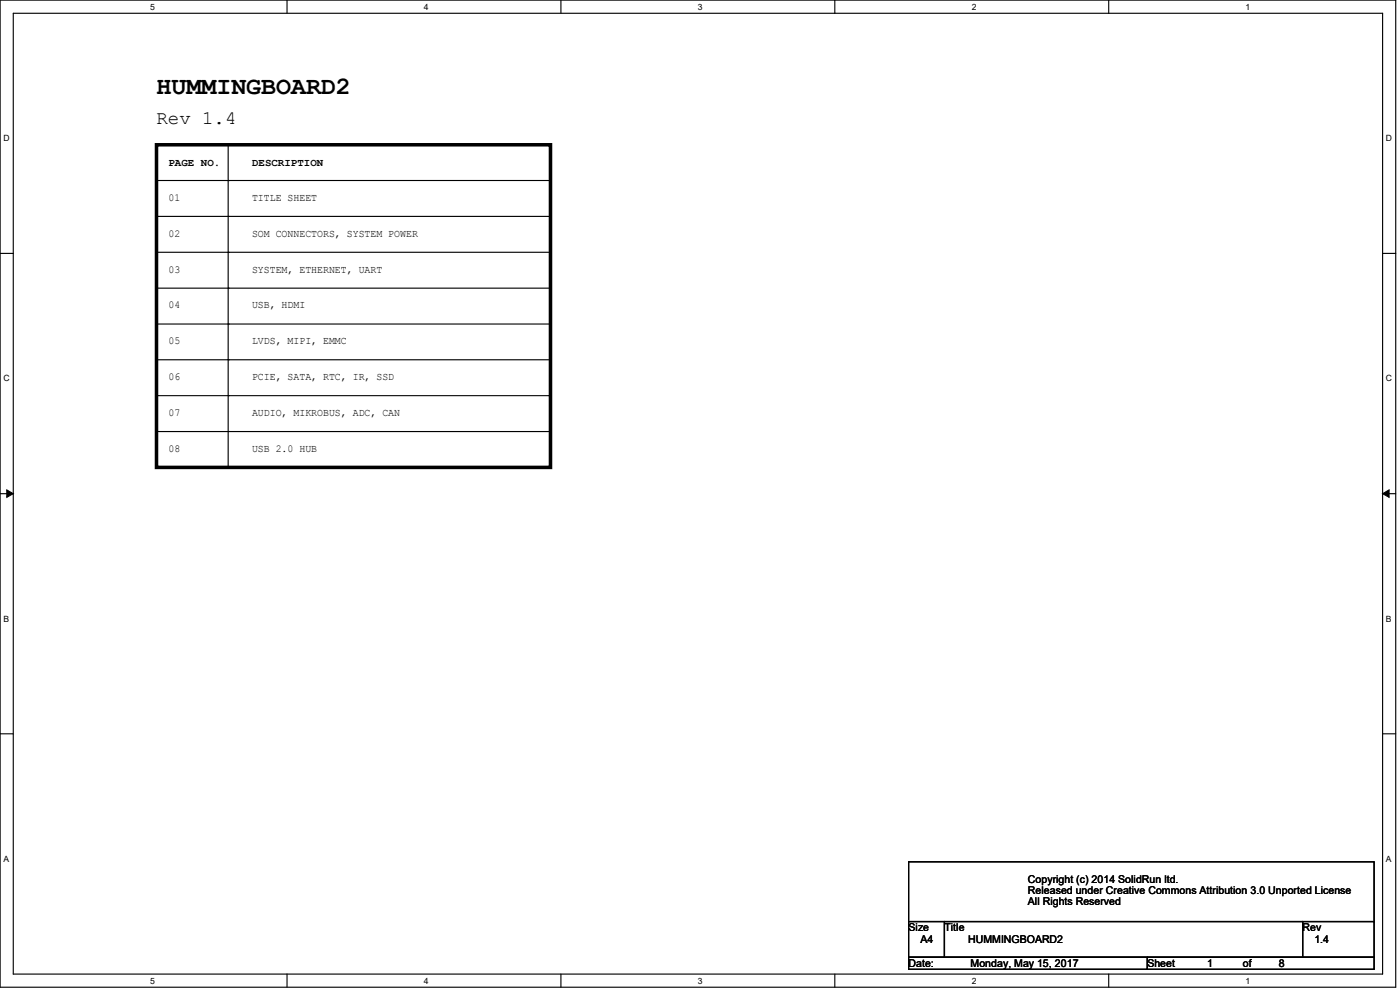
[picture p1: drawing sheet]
<svg xmlns="http://www.w3.org/2000/svg" width="420mm" height="297mm" viewBox="0 0 420 297" stroke-linecap="round" stroke-linejoin="round" font-family="sans-serif">
<defs><g id="words">
<text font-size="7.5" x="47" y="28.2">HUMMINGBOARD2</text>
<text font-size="5.7" x="46.9" y="37.2">Rev 1.4</text>
<g font-size="3.2">
<text x="50.5" y="49.6">PAGE NO.</text>
<text x="75.6" y="49.6">DESCRIPTION</text>
<text x="50.5" y="60.2">01</text>
<text x="75.6" y="60.2">TITLE SHEET</text>
<text x="50.5" y="71">02</text>
<text x="75.6" y="71">SOM CONNECTORS, SYSTEM POWER</text>
<text x="50.5" y="81.7">03</text>
<text x="75.6" y="81.7">SYSTEM, ETHERNET, UART</text>
<text x="50.5" y="92.5">04</text>
<text x="75.6" y="92.5">USB, HDMI</text>
<text x="50.5" y="103.2">05</text>
<text x="75.6" y="103.2">LVDS, MIPI, EMMC</text>
<text x="50.5" y="114">06</text>
<text x="75.6" y="114">PCIE, SATA, RTC, IR, SSD</text>
<text x="50.5" y="124.7">07</text>
<text x="75.6" y="124.7">AUDIO, MIKROBUS, ADC, CAN</text>
<text x="50.5" y="135.5">08</text>
<text x="75.6" y="135.5">USB 2.0 HUB</text>
<text x="308.4" y="264.7">Copyright (c) 2014 SolidRun ltd.</text>
<text x="308.4" y="268">Released under Creative Commons Attribution 3.0 Unported License</text>
<text x="308.4" y="271.3">All Rights Reserved</text>
<text x="272.6" y="279.1">Size</text>
<text x="283.3" y="279.1">Title</text>
<text x="390.8" y="279.1">Rev</text>
<text x="276.2" y="282.6">A4</text>
<text x="290.5" y="282.6">HUMMINGBOARD2</text>
<text x="394.3" y="282.6">1.4</text>
<text x="272.6" y="289.8">Date:</text>
<text x="291.2" y="289.8">Monday, May 15, 2017</text>
<text x="344.2" y="289.8">Sheet</text>
<text x="362.1" y="289.8">1</text>
<text x="372.9" y="289.8">of</text>
<text x="383.6" y="289.8">8</text>
</g>
<g font-size="2.6">
<text x="45" y="2.9">5</text>
<text x="127.2" y="2.9">4</text>
<text x="209.3" y="2.9">3</text>
<text x="291.5" y="2.9">2</text>
<text x="373.7" y="2.9">1</text>
<text x="1.1" y="42.3">D</text>
<text x="415.8" y="42.3">D</text>
<text x="1.1" y="114.3">C</text>
<text x="415.8" y="114.3">C</text>
<text x="1.1" y="186.3">B</text>
<text x="415.8" y="186.3">B</text>
<text x="1.1" y="258.2">A</text>
<text x="415.8" y="258.2">A</text>
<text x="45" y="294.8">5</text>
<text x="127.2" y="294.8">4</text>
<text x="209.3" y="294.8">3</text>
<text x="291.5" y="294.8">2</text>
<text x="373.7" y="294.8">1</text>
</g>
</g></defs>
<path d="M0 0h418.7v295.9h-418.7zM4 4h410.8v287.9h-410.8z" fill="none" stroke="#000" stroke-width=".34"/>
<g fill="#fff">
<path d="M45 .6h1.5v2.9h-1.5z"/>
<path d="M45 292.5h1.5v2.9h-1.5z"/>
</g>
<path d="M86.1 0v4M86.1 291.9v4" fill="none" stroke="#000" stroke-width=".34"/>
<g fill="#fff">
<path d="M127.2 .6h1.4v2.9h-1.4z"/>
<path d="M127.2 292.5h1.4v2.9h-1.4z"/>
</g>
<path d="M168.3 0v4M168.3 291.9v4" fill="none" stroke="#000" stroke-width=".34"/>
<g fill="#fff">
<path d="M209.3 .6h1.5v2.9h-1.5z"/>
<path d="M209.3 292.5h1.5v2.9h-1.5z"/>
</g>
<path d="M250.4 0v4M250.4 291.9v4" fill="none" stroke="#000" stroke-width=".34"/>
<g fill="#fff">
<path d="M291.5 .6h1.4v2.9h-1.4z"/>
<path d="M291.5 292.5h1.4v2.9h-1.4z"/>
</g>
<path d="M332.6 0v4M332.6 291.9v4" fill="none" stroke="#000" stroke-width=".34"/>
<g fill="#fff">
<path d="M373.7 .6h1.4v2.9h-1.4z"/>
<path d="M373.7 292.5h1.4v2.9h-1.4z"/>
<path d="M1.1 40h1.8v2.8h-1.8z"/>
<path d="M415.8 40h1.9v2.8h-1.9z"/>
<path d="M1.1 111.9h1.8v2.9h-1.8z"/>
<path d="M415.8 111.9h1.9v2.9h-1.9z"/>
</g>
<path d="M0 75.9h4M414.8 75.9h3.9" fill="none" stroke="#000" stroke-width=".34"/>
<g fill="#fff">
<path d="M1.1 183.9h1.7v2.9h-1.7z"/>
<path d="M415.8 183.9h1.7v2.9h-1.7z"/>
</g>
<path d="M0 148h4M414.8 148h3.9" fill="none" stroke="#000" stroke-width=".34"/>
<path d="M2 146.8l2 1.2-2 1.1zM414.8 148l1.9-1.2v2.3z" fill="#000" stroke="#000" stroke-width=".3"/>
<g fill="#fff">
<path d="M1.1 255.9h1.7v2.9h-1.7z"/>
<path d="M415.8 255.9h1.7v2.9h-1.7z"/>
</g>
<g fill="none" stroke="#000" stroke-width=".34">
<path d="M46.9 54.1h118.2M68.5 43.4v96.7M46.9 64.9h118.2M46.9 75.6h118.2M46.9 86.4h118.2M46.9 97.1h118.2M46.9 107.8h118.2M46.9 118.6h118.2M46.9 129.3h118.2M0 219.9h4M414.8 219.9h3.9M272.6 258.3h139.6v17.9h-139.6z"/>
<path d="M272.6 276.2h10.7v10.7h-10.7zM283.3 276.2h107.5v10.7h-107.5zM390.8 276.2h21.4v10.7h-21.4zM272.6 286.9h71.6v3.6h-71.6zM344.2 286.9h68v3.6h-68z"/>
</g>
<g fill="#000">
<circle cx="68.5" cy="54.1" r=".17"/>
<circle cx="165.1" cy="54.1" r=".17"/>
<circle cx="68.5" cy="64.9" r=".17"/>
<circle cx="68.5" cy="75.6" r=".17"/>
<circle cx="165.1" cy="64.9" r=".17"/>
<circle cx="165.1" cy="75.6" r=".17"/>
<circle cx="68.5" cy="86.4" r=".17"/>
<circle cx="68.5" cy="97.1" r=".17"/>
<circle cx="165.1" cy="86.4" r=".17"/>
<circle cx="165.1" cy="97.1" r=".17"/>
<circle cx="68.5" cy="107.8" r=".17"/>
<circle cx="68.5" cy="118.6" r=".17"/>
<circle cx="165.1" cy="118.6" r=".17"/>
<circle cx="165.1" cy="107.8" r=".17"/>
<circle cx="68.5" cy="129.3" r=".17"/>
<circle cx="165.1" cy="129.3" r=".17"/>
<circle cx="68.5" cy="140.1" r=".17"/>
</g>
<path d="M46.9 43.4h118.2v96.7h-118.2z" fill="none" stroke="#000" stroke-width="1.1"/>
<use href="#words"/>
</svg>
